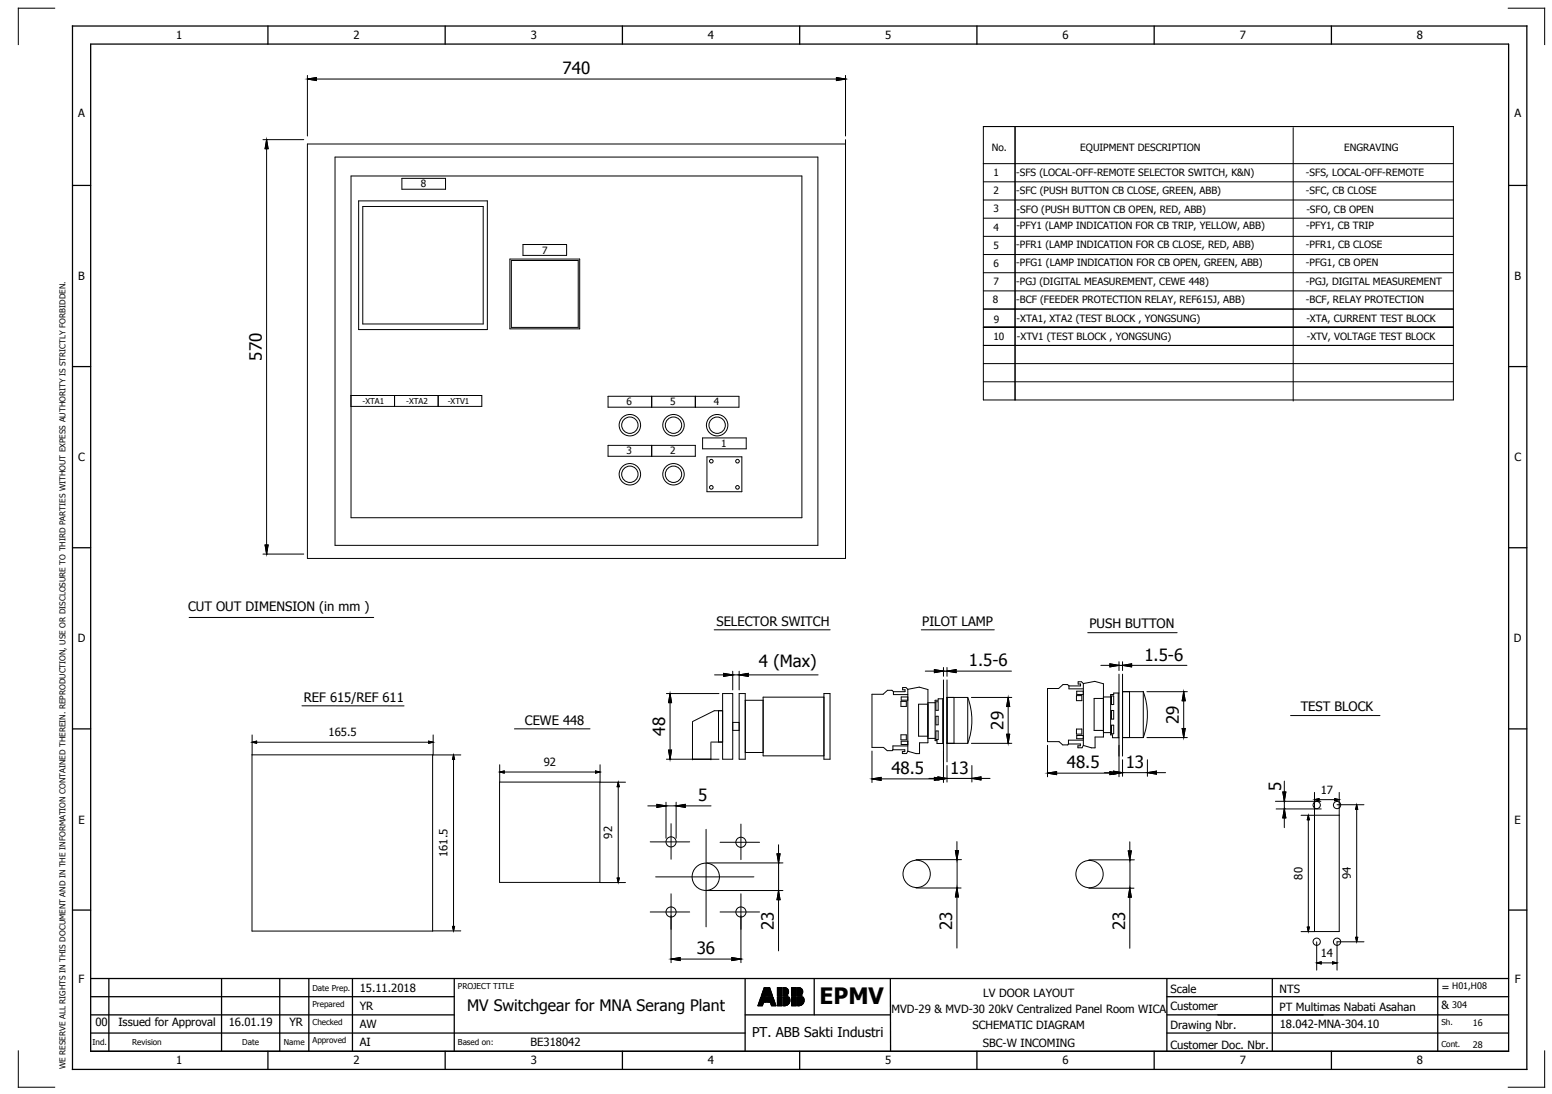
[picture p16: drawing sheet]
<svg xmlns="http://www.w3.org/2000/svg" width="427mm" height="301mm" viewBox="0 0 427 301" stroke-linecap="round" stroke-linejoin="round" font-family="sans-serif">
<defs><g id="words">
<text font-size="6.2" x="225.4" y="276.2">EPMV</text>
<g font-size="4.6">
<text x="154.7" y="20.4">740</text>
<text x="72" y="99.2" transform="rotate(-90 72 99.2)">570</text>
<text x="208.7" y="183.5">4 (Max)</text>
<text x="266.5" y="183.3">1.5-6</text>
<text x="314.7" y="181.7">1.5-6</text>
<text x="183" y="202.3" transform="rotate(-90 183 202.3)">48</text>
<text x="276" y="200.7" transform="rotate(-90 276 200.7)">29</text>
<text x="324.3" y="199.1" transform="rotate(-90 324.3 199.1)">29</text>
<text x="245.2" y="212.9">48.5</text>
<text x="261.4" y="212.8">13</text>
<text x="293.4" y="211.3">48.5</text>
<text x="309.6" y="211.2">13</text>
<text x="192" y="220.4">5</text>
<text x="352.3" y="217.5" transform="rotate(-90 352.3 217.5)">5</text>
<text x="212.8" y="255.8" transform="rotate(-90 212.8 255.8)">23</text>
<text x="261.9" y="255.8" transform="rotate(-90 261.9 255.8)">23</text>
<text x="309.4" y="255.9" transform="rotate(-90 309.4 255.9)">23</text>
<text x="191.6" y="262.5">36</text>
</g>
<text font-size="4.3" x="128.5" y="278.2">MV Switchgear for MNA Serang Plant</text>
<text font-size="3.7" x="206.9" y="285.1">PT. ABB Sakti Industri</text>
<g font-size="3.6">
<text x="51.7" y="168">CUT OUT DIMENSION (in mm )</text>
<text x="197.1" y="172.1">SELECTOR SWITCH</text>
<text x="253.7" y="172.1">PILOT LAMP</text>
<text x="299.6" y="172.9">PUSH BUTTON</text>
<text x="83.6" y="193">REF 615/REF 611</text>
<text x="357.7" y="195.7">TEST BLOCK</text>
<text x="144.4" y="199.3">CEWE 448</text>
</g>
<g font-size="3.1">
<text x="48.5" y="10.8">1</text>
<text x="97.2" y="10.8">2</text>
<text x="146" y="10.8">3</text>
<text x="194.7" y="10.8">4</text>
<text x="243.5" y="10.8">5</text>
<text x="292.2" y="10.8">6</text>
<text x="341" y="10.8">7</text>
<text x="389.7" y="10.8">8</text>
<text x="21.5" y="32.2">A</text>
<text x="416.5" y="32.2">A</text>
<text x="21.5" y="77">B</text>
<text x="416.5" y="77">B</text>
<text x="21.5" y="126.9">C</text>
<text x="416.5" y="126.9">C</text>
<text x="21.4" y="176.7">D</text>
<text x="416.4" y="176.7">D</text>
<text x="90.4" y="202.5">165.5</text>
<text x="149.5" y="210.7">92</text>
<text x="363.2" y="218.3">17</text>
<text x="21.6" y="226.5">E</text>
<text x="416.6" y="226.5">E</text>
<text x="168.4" y="230.7" transform="rotate(-90 168.4 230.7)">92</text>
<text x="123.1" y="235.7" transform="rotate(-90 123.1 235.7)">161.5</text>
<text x="358.2" y="242" transform="rotate(-90 358.2 242)">80</text>
<text x="371.5" y="241.9" transform="rotate(-90 371.5 241.9)">94</text>
<text x="363.2" y="263.2">14</text>
<text x="21.6" y="270.4">F</text>
<text x="98.9" y="272.8">15.11.2018</text>
<text x="270.4" y="274.2">LV DOOR LAYOUT</text>
<text x="321.9" y="273.2">Scale</text>
<text x="351.9" y="273.2">NTS</text>
<text x="396.4" y="272.5">=</text>
<text x="416.6" y="270.4">F</text>
<text x="98.9" y="277.8">YR</text>
<text x="245.2" y="278.6">MVD-29 &amp; MVD-30 20kV Centralized Panel Room WICA</text>
<text x="321.9" y="277.9">Customer</text>
<text x="351.9" y="278.1">PT Multimas Nabati Asahan</text>
<text x="396.4" y="277.5">&amp;</text>
<text x="26.2" y="282.3">00</text>
<text x="32.6" y="282.3">Issued for Approval</text>
<text x="62.9" y="282.3">16.01.19</text>
<text x="79.6" y="282.3">YR</text>
<text x="98.9" y="282.8">AW</text>
<text x="98.9" y="287.8">AI</text>
<text x="145.9" y="287.8">BE318042</text>
<text x="267.5" y="283.2">SCHEMATIC DIAGRAM</text>
<text x="321.9" y="283.2">Drawing Nbr.</text>
<text x="352" y="282.8">18.042-MNA-304.10</text>
<text x="48.5" y="292.8">1</text>
<text x="97.2" y="292.8">2</text>
<text x="146" y="292.8">3</text>
<text x="194.7" y="292.8">4</text>
<text x="243.5" y="292.8">5</text>
<text x="270.3" y="288.1">SBC-W INCOMING</text>
<text x="292.2" y="292.8">6</text>
<text x="321.9" y="288.4">Customer Doc. Nbr.</text>
<text x="341" y="292.8">7</text>
<text x="389.7" y="292.8">8</text>
</g>
<g font-size="2.8">
<text x="272.8" y="41.4">No.</text>
<text x="297.1" y="41.4">EQUIPMENT DESCRIPTION</text>
<text x="369.7" y="41.5">ENGRAVING</text>
<text x="115.8" y="51.6">8</text>
<text x="273.3" y="48.4">1</text>
<text x="273.3" y="53.4">2</text>
<text x="279.5" y="48.5">-SFS (LOCAL-OFF-REMOTE SELECTOR SWITCH, K&amp;N)</text>
<text x="279.5" y="53.5">-SFC (PUSH BUTTON CB CLOSE, GREEN, ABB)</text>
<text x="359.2" y="48.5">-SFS, LOCAL-OFF-REMOTE</text>
<text x="359.2" y="53.5">-SFC, CB CLOSE</text>
<text x="273.3" y="58.4">3</text>
<text x="279.6" y="58.5">-SFO (PUSH BUTTON CB OPEN, RED, ABB)</text>
<text x="359.3" y="58.5">-SFO, CB OPEN</text>
<text x="273.3" y="63.4">4</text>
<text x="279.5" y="63.1">-PFY1 (LAMP INDICATION FOR CB TRIP, YELLOW, ABB)</text>
<text x="359.2" y="63.1">-PFY1, CB TRIP</text>
<text x="149.1" y="69.8">7</text>
<text x="273.3" y="68.4">5</text>
<text x="279.5" y="68.3">-PFR1 (LAMP INDICATION FOR CB CLOSE, RED, ABB)</text>
<text x="359.2" y="68.3">-PFR1, CB CLOSE</text>
<text x="273.3" y="73.4">6</text>
<text x="279.5" y="73.3">-PFG1 (LAMP INDICATION FOR CB OPEN, GREEN, ABB)</text>
<text x="359.2" y="73.3">-PFG1, CB OPEN</text>
<text x="273" y="83.3">8</text>
<text x="273.3" y="78.4">7</text>
<text x="279.5" y="78.3">-PGJ (DIGITAL MEASUREMENT, CEWE 448)</text>
<text x="279.5" y="83.3">-BCF (FEEDER PROTECTION RELAY, REF615J, ABB)</text>
<text x="359.2" y="78.3">-PGJ, DIGITAL MEASUREMENT</text>
<text x="359.2" y="83.3">-BCF, RELAY PROTECTION</text>
<text x="273.4" y="88.7">9</text>
<text x="279.6" y="88.6">-XTA1, XTA2 (TEST BLOCK , YONGSUNG)</text>
<text x="359.3" y="88.6">-XTA, CURRENT TEST BLOCK</text>
<text x="273.2" y="93.6">10</text>
<text x="279.7" y="93.6">-XTV1 (TEST BLOCK , YONGSUNG)</text>
<text x="359.4" y="93.6">-XTV, VOLTAGE TEST BLOCK</text>
<text x="172.3" y="111.5">6</text>
<text x="184.3" y="111.5">5</text>
<text x="196.3" y="111.5">4</text>
<text x="172.3" y="125">3</text>
<text x="184.3" y="125">2</text>
<text x="198.3" y="122.9">1</text>
</g>
<g font-size="2.5">
<text x="399.4" y="272.2">H01,H08</text>
<text x="399.4" y="277.2">304</text>
<text x="405.1" y="282.2">16</text>
<text x="405.1" y="288.1">28</text>
</g>
<g font-size="2.2">
<text x="99.7" y="111.2">-XTA1</text>
<text x="111.7" y="111.2">-XTA2</text>
<text x="123.1" y="111.1">-XTV1</text>
<text x="85.9" y="272.5">Date Prep.</text>
<text x="125.9" y="271.9">PROJECT TITLE</text>
<text x="85.9" y="277">Prepared</text>
<text x="85.9" y="282">Checked</text>
<text x="396.4" y="281.9">Sh.</text>
<text x="25.4" y="287.5">Ind.</text>
<text x="36.4" y="287.5">Revision</text>
<text x="66.6" y="287.5">Date</text>
<text x="78.1" y="287.5">Name</text>
<text x="85.9" y="287">Approved</text>
<text x="125.9" y="287.5">Based on:</text>
<text x="396.4" y="287.9">Cont.</text>
<text x="18" y="294.2" transform="rotate(-90 18 294.2)">WE RESERVE ALL RIGHTS IN THIS DOCUMENT AND IN THE INFORMATION CONTAINED THEREIN. REPRODUCTION, USE OR DISCLOSURE TO THIRD PARTIES WITHOUT EXPESS AUTHORITY IS STRICTLY FORBIDDEN.</text>
</g>
</g></defs>
<g fill="none" stroke="#000" stroke-width=".35">
<path d="M19.9 7.2h400v287h-400zM24.9 12.1h390v277.1h-390zM73.7 7.2v5M122.4 7.2v5M171.2 7.2v5M219.9 7.2v5M268.7 7.2v5M317.4 7.2v5M366.2 7.2v5M19.9 51h5M414.9 51h5M19.9 100.8h5"/>
<path d="M414.9 100.8h5M19.9 150.7h5M414.9 150.7h5M19.9 200.5h5M414.9 200.5h5M19.9 250.3h5M414.9 250.3h5M24.9 279.2h100M24.9 269.2h390M24.9 274.2h100M29.9 269.2v20M60.9 269.2v20"/>
<path d="M76.9 269.2v20M84.9 269.2v20M96.9 269.2v20M124.9 269.2v20M204.9 279.2h40M204.9 269.2v20M223.9 269.2v10M244.9 269.2v20M320.9 279.2h94M320.9 269.2v20M320.9 274.2h94M349.9 269.2v20"/>
<path d="M395.4 269.2v20M24.9 289.2h390M24.9 284.2h180M73.7 289.2v5M122.4 289.2v5M171.2 289.2v5M219.9 289.2v5M268.7 289.2v5M317.4 289.2v5M320.9 284.2h94M366.2 289.2v5"/>
</g>
<g fill="none" stroke="#000" stroke-width=".28">
<path d="M15 2.3h-10v10M414.8 2.3h10v10M72.3 38.4h11.2M73.3 38.4h.1M73.3 38.4l.4 2.5h-.8zM84.5 21.7h.1M84.5 20.7v16.7M84.5 21.7l2.5-.4v.9zM87 21.7h143M230 21.3l2.5 .4-2.5 .5zM232.5 21.7h.1M232.5 38.4v115.2h-148v-114h148"/>
<path d="M232.5 20.7v16.7M270.5 34.8h129.2v75.2h-129.2zM279.2 34.8v75.2M355.7 35.1v75.2M73.3 40.9v109M92.1 43.2h132.8v106.8h-132.8zM96.5 48.4h124v94h-124zM98.6 55.3h35.4v35.4h-35.4zM99.8 56.8h33.1v32.3h-33.1zM110.5 49.1h12v3h-12zM270.4 45h129.3M270.5 55h129.2"/>
<path d="M270.5 50h129.2M140.2 71.3h19.2v19.2h-19.2zM140.6 71.7h18.4v18.4h-18.4zM143.8 67.3h12v3h-12zM270.5 60h129.2M270.5 75h129.2M270.5 70h129.2M270.5 65h129.2M270.5 85h129.2M270.5 80h129.2M270.5 90h129.2M270.5 95h129.2"/>
<path d="M96.5 108.8h.1M96.5 108.8h36v3h-36M108.5 108.8h.1M108.5 108.8v3M120.5 108.8h.1M120.5 108.8v3M167.2 109h36v3h-36zM179.2 109v3M191.2 109v3M270.5 105h129.2M270.5 100h129.2M167.2 122.5h24v3h-24z"/>
<path d="M179.2 122.5v3M193.2 120.5h12v3h-12zM194.4 125.7h9.6v9.6h-9.6zM72.3 152.4h11.2M72.9 149.9h.8l-.4 2.5zM73.3 152.4h.1M52 169.8h50.8M196.4 173.2h31.9M253.4 173.2h20.1M299.2 174h24.6M83 194.1l28.1 .1M183.3 190.8h14.4"/>
<path d="M184.3 190.8h.1M184.3 193.3v13M184.3 190.8l.4 2.5h-.8zM190.5 198.7v10.3M196.5 185.6h2.5M197.6 195.5v8.6M198.7 195.5h-2.2l-6 3M198.7 190.8h2.8v18h-2.8zM199 185.2l2.5 .4-2.5 .5zM201.5 185.6h.1M201.5 184.6v5.2M201.5 185.6h1.8"/>
<path d="M201.5 198.7h1.8M203.3 185.6h.1M203.3 190.8h1.7v18h-1.7zM203.3 184.6v5.2M203.3 185.6l2.5-.4v.9zM205 192.6h4.9M205.8 185.6h19.2M226.6 190.8h1.7v18h-1.7zM226.6 191.8h-16.7v16.1h16.7M245.7 190.3l-.4-.4h-1.2l-1.2 1.1h-3.1v14.6h3.2l1 .9h1.4l.2-.3M245.7 190.3v.8h4M247.8 192.9h1.5v1.4h-1.5z"/>
<path d="M249.7 189.6l-.5-.5h-.9v.6h.6v.6h-3.2M249.7 189.6v17M249.7 189.6l3.1-.6 2.4 .7v14.6h-2.3v3h-.9l-2.3-.7M249.7 191.7h-1.8v.9h1.8M254.5 184.6h2.5M255.2 193.3h2M255.2 193.7h-2.6v8.8h2.6M257 184.2l2.5 .4-2.5 .4zM257.4 193h.6v2.4h-.6zM257.4 197h.6v2.4h-.6zM259.3 192.2v12.3M259.5 184.6h.1"/>
<path d="M259.5 192.2h-1.5v.4h-.8v11.1h.5v.8h1.8M259.5 183.6v2.4M259.5 187v28.2M259.5 184.6h1M260.5 184.6h.1M260.5 183.6v2.4M260.5 187v22.6M260.5 191.8h5.7M260.5 184.6l2.5-.4v.8zM262.4 191.8v12.7M263 184.6h15.2M266.2 191.8a18.1 18.1 0 0 1 0 12.7"/>
<path d="M266.2 191.8v12.7M267.2 191.8h11.1M277.3 191.8h.1M277.3 194.3v7.7M277.3 191.8l.4 2.5h-.8zM294 188.7l-.4-.4h-1.2l-1.2 1.1h-3.1v14.6h3.2l1 .9h1.4l.2-.3M294 188.7v.8h4M296.1 191.3h1.4v1.4h-1.4zM298 188v17M298 188l-.5-.5h-1v.7h.7v.5h-3.2M298 188l3.1-.6 2.4 .7v14.6h-2.3v3h-1l-2.2-.7M298 190.1h-1.9v.9h1.9"/>
<path d="M302.8 183h2.5M303.5 192.1h-2.6v8.8h2.6M303.5 191.7h2M305.3 182.6l2.5 .4-2.5 .4zM305.7 191.4h.6v2.4h-.6zM305.7 195.4h.6v2.4h-.6zM305.7 199.5h.6v2.3h-.6zM307.6 190.6v12.3M307.8 183h.1M307.8 190.6h-1.5v.4h-.8v11.1h.5v.8h1.8M307.8 182v2.4M307.8 185.4v28.3"/>
<path d="M307.8 183h.9M308.7 183h.1M308.7 190.3h5.7M308.7 182v2.4M308.7 185.4v22.6M308.7 183l2.5-.4v.8zM310.7 190.3v12.6M311.2 183h15.3M314.4 190.3a18.1 18.1 0 0 1 0 12.6M314.4 190.3v12.6M315.4 190.3h11.2M325.6 190.3h.1"/>
<path d="M325.6 192.8v7.6M325.6 190.3l.4 2.5h-.9zM355 196.8h24.6M69.3 207.6l57.4 .1M69.3 202.2v53.9h49.7v-48.5M69.3 204.2l1.3-.3v.5zM70.3 204.2h47.8M117.9 203.9l1.2 .3-1.2 .2zM119.1 202.2v5.5M124.7 207.7l.3 1.2h-.5zM124.7 208.7v46.4M137.4 212.4l1.3-.3v.5z"/>
<path d="M137.4 210.4v4.8M138.4 212.4h25.6M141.5 200.5h20.8M163.8 212.1l1.2 .3-1.2 .2zM165 210.4v32.3M170 215.2l.3 1.2h-.5zM170 216.2v25.6M172 215.2l-34.6-.1v27.6l34.6 .1M183.3 208.8h14.4M183.9 206.3h.8l-.4 2.5zM184.3 208.8h.1M195.5 204.1h3.2"/>
<path d="M195.5 204.3v4.7M201.5 200.9h1.8M205 207h4.9M239.8 214.2h.1M239.8 206.6v8.6M239.8 214.2l2.5-.4v.9zM242.3 214.2h14.7M245.6 206.2h3.3v.5h-.7v.6h1.1l.4-.7M247.8 202.1h1.5v1.4h-1.5zM249.7 205.2h-4.1v1M249.7 203.9h-1.8v.9h1.8M255.2 203.1h2"/>
<path d="M255.5 214.1h2.5M257 213.8l2.5 .4-2.5 .5zM257.4 201.1h.6v2.3h-.6zM258 213.7l2.5 .4-2.5 .4zM259.5 214.2h.1M260.5 214.1h.1M260.5 204.5h5.7M260.5 210.6v4.5M260.5 214.1h6.8M267.2 204.5h11.1M267.3 214.1h.1M267.3 210.6v4.5"/>
<path d="M267.3 214.1l2.5-.4v.8zM269.8 214.1h2.5M276.9 202h.8l-.4 2.5zM277.3 204.5h.1M288.1 212.7h.1M288.1 205v8.7M288.1 212.7l2.5-.5v.9zM290.6 212.7h14.7M293.9 204.6h3.2v.5h-.6v.6h1.1l.4-.7M296.1 200.5h1.4v1.4h-1.4zM298 203.6h-4.1v1M298 202.3h-1.9v.9h1.9"/>
<path d="M303.5 201.5h2M303.7 212.5h2.5M305.3 212.2l2.5 .5-2.5 .4zM306.2 212.1l2.5 .4-2.5 .4zM307.8 212.7h.1M308.7 212.5h.1M308.7 202.9h5.7M308.7 209v4.5M308.7 212.5h6.9M315.4 202.9h11.2M315.6 212.5h.1M315.6 209v4.5"/>
<path d="M315.6 212.5l2.5-.4v.8zM318.1 212.5h2.5M325.1 200.4h.9l-.4 2.5zM325.6 202.9h.1M352.8 217.9h.9l-.5 2.5zM353.2 214.9v8.3M361.5 218v38.2M361.5 220l1.3-.3v.5zM362.5 220h4.8M367.1 219.7l1.2 .3-1.2 .2zM368.3 218v38.2l-10.5 .1M178.2 221.7h2.5"/>
<path d="M178.8 231.6h10.9M180.7 221.3l2.5 .4-2.5 .4zM183.2 221.7h.1M183.2 220.7v9.9M183.2 221.7h2.8M184.6 226.6v9.7M186 221.7h.1M186 220.7v9.9M186 221.7l2.5-.4v.8zM188.5 221.7h7.1M194.2 228.1v26.8M198.1 231.7h10.8"/>
<path d="M203.8 226.7v9.8M213.7 234.9h.8l-.4 2.5zM214.1 237.4h.1M214.1 232.4v2.5M214.1 237.4v7.5M215.3 237.4h-20.9M251.9 236.5h12.5M262.8 234h.8l-.4 2.5zM263.2 236.5h.1M263.2 231.5v2.5M263.2 236.6v7.7M299.5 236.5h12.5"/>
<path d="M310.3 234.1h.9l-.5 2.5zM310.7 236.6h.1M310.7 231.6v2.5M310.8 236.6v7.7M350.8 220.4h12.5M351 222.5h12.4M353.2 220.4h.1M353.2 222.5h.1M353.2 224.7v3M353.2 222.5l.5 2.5h-.9zM359.8 224.3l.3 1.2h-.5zM359.8 225.3v30"/>
<path d="M367.7 221.4h7.4M368.3 224.2l-10.5 .1M373.1 221.4l.3 1.2h-.5zM373.1 222.4v35.7M119 256.1h7.7M124.5 254.8h.5l-.3 1.3zM169.8 241.5h.5l-.3 1.3zM178.8 250.9h10.9M180.3 241.2h27.1M184.6 245.9v18.9M194.3 245h21M198.1 250.9h10.8"/>
<path d="M203.8 245.9v18.9M214.1 245h.1M214.1 247.5v14.1M214.1 245l.4 2.5h-.8zM251.9 244.3h12.4M263.2 244.2h.1M263.2 246.7v14.1M263.2 244.2l.4 2.5h-.8zM299.5 244.3h12.4M310.7 244.3h.1M310.7 246.8v14M310.7 244.3l.5 2.5h-.9z"/>
<path d="M359.6 255h.5l-.3 1.3zM362.1 259.1v7.8M372.9 257.8h.5l-.3 1.3zM375.1 259.1h-7.4v7.8M184.6 263.8h.1M184.6 263.8l2.5-.4v.8zM187.1 263.8h14.2M201.3 263.4l2.5 .4-2.5 .4zM203.8 263.8h.1M208.5 276.5v.2M208.6 276.3v.4M208.6 276.1v.6"/>
<path d="M208.7 275.9v.8M208.8 275.6v1.1M208.9 275.4v1.3M209 275.2v1.5M209 275v1.7M209.1 274.7v2M209.2 274.5v2.2M209.3 274.3l-.9 2.4h1.3l.3-1M209.3 274.3h1.5v1.4h-.8M209.3 274.3v2.4M209.4 273.8v.2M209.4 274.3v2.4"/>
<path d="M209.5 273.6v.4M209.5 274.3v2.4M209.6 273.4v.6M209.6 274.3v2.4M209.7 273.2v.8M209.7 274.3v2.4M209.7 273v1M209.7 274.3v2.2M209.8 272.7v1.3M209.8 274.3v2M209.9 272.5v1.5M209.9 274.3v1.8"/>
<path d="M210 272.3v1.7M210 274.3v1.6M210 272.1v1.9M210 274.3v1.4M210.1 271.8v2.2M210.1 274.3v1.4M210.2 271.7h.6v2.3h-1.4zM210.2 271.7v2.3M210.2 274.3v1.4M210.3 271.7v2.3M210.3 274.3v1.4M210.4 271.7v2.3"/>
<path d="M210.4 274.3v1.4M210.5 271.7v2.3M210.5 274.3v1.4M210.6 271.7v2.3M210.6 274.3v1.4M210.7 271.7v2.3M210.7 274.3v1.4M210.8 271.7v2.3M210.8 274.3v1.4M211.1 271.7h.6l.8 2.3h-1.4zM211.1 271.7v2.3M211.1 274.3v1.4"/>
<path d="M211.2 271.7v2.3M211.2 274.3v1.4M211.3 271.7v2.3M211.3 274.3v1.4M211.4 271.7v2.3M211.4 274.3v1.4M211.5 271.7v2.3M211.5 274.3v1.4M211.6 271.7v2.3M211.6 274.3v1.4M211.7 271.7v2.3M211.7 274.3v1.4"/>
<path d="M211.8 271.9v2.1M211.8 274.3v1.4M211.8 275.7h-.7v-1.4h1.5l.8 2.4M211.8 275.7l.4 1h1.2M211.8 272.1v1.9M211.9 272.3v1.7M211.9 274.3v1.6M212 272.5v1.5M212 274.3v1.8M212.1 272.8v1.2M212.1 274.3v2M212.2 273v1"/>
<path d="M212.2 274.3v2.3M212.2 273.2v.8M212.2 274.3v2.4M212.3 273.4v.6M212.3 274.3v2.4M212.4 273.7v.3M212.4 274.3v2.4M212.5 273.9v.1M212.5 274.3v2.4M212.6 274.3v2.4M212.7 274.6v2.1M212.8 274.8v1.9"/>
<path d="M212.9 275v1.7M212.9 275.2v1.5M213 275.5v1.2M213.1 275.7v1M213.2 275.9v.8M213.3 276.1v.6M213.3 276.3v.4M213.4 276.6v.1M213.8 271.7h1.3v2.3h-1.3zM213.8 274.3h1.3v2.4h-1.3zM213.9 271.7v2.3M213.9 274.3v2.4"/>
<path d="M214 271.7v2.3M214 274.3v2.4M214.1 271.7v2.3M214.1 274.3v2.4M214.2 271.7v2.3M214.2 274.3v2.4M214.3 271.7v2.3M214.3 274.3v2.4M214.4 271.7v2.3M214.4 274.3v2.4M214.5 271.7v2.3M214.5 274.3v2.4"/>
<path d="M214.6 271.7v2.3M214.6 274.3v2.4M214.7 271.7v2.3M214.7 274.3v2.4M214.8 271.7v2.3M214.8 274.3v2.4M214.9 271.7v2.3M214.9 274.3v2.4M215 271.7v2.3M215 274.3v2.4M215.4 271.7a1.16 1.16 0 0 1 1.4 .6 1.16 1.16 0 0 1-.5 1.5l.5 .2h-1.4zM215.5 271.7v2.3"/>
<path d="M215.5 274.3v2.4M215.6 271.7v2.3M215.6 274.3v2.4M215.7 271.7v2.3M215.7 274.3v2.4M215.8 271.7v2.3M215.8 274.3v2.4M215.9 271.7v2.3M215.9 274.3v2.4M216 271.7v2.3M216 274.3v2.3M216.1 271.7v2.3"/>
<path d="M216.1 274.3v2.3M216.2 271.7v2.3M216.2 274.3v2.3M216.3 271.8v2.2M216.3 274.3v2.3M216.4 271.8v2.2M216.4 274.3v2.2M216.5 271.9v1.8M216.5 273.8v.2M216.5 274.3v2.2M216.5 271.9v1.7M216.5 273.9v.1"/>
<path d="M216.6 272v1.5M216.6 273.9v.1M216.6 274.3v2.1M216.7 272.1v1.4M216.7 274h.1M216.7 274.3v2.1M216.8 272.2v1.1M216.8 274.3v2M216.8 272.4v.8M216.8 274.3v1.9M216.9 274.3v1.8M217 274.3v1.7"/>
<path d="M217 274.3a1.5 1.5 0 0 1-1.2 2.4M217 274.3h-1.6v2.4h.4M217.1 274.4v1.5M217.2 274.5v1.3M217.2 274.8v.8M217.7 271.7h1.3v2.3h-1.3zM217.7 274.3h1.3v2.4h-1.3zM217.8 271.7v2.3M217.8 274.3v2.4M217.9 271.7v2.3M217.9 274.3v2.4M218 271.7v2.3"/>
<path d="M218 274.3v2.4M218.1 271.7v2.3M218.1 274.3v2.4M218.2 271.7v2.3M218.2 274.3v2.4M218.3 271.7v2.3M218.3 274.3v2.4M218.4 271.7v2.3M218.4 274.3v2.4M218.5 271.7v2.3M218.5 274.3v2.4M218.6 271.7v2.3"/>
<path d="M218.6 274.3v2.4M218.7 271.7v2.3M218.7 274.3v2.4M218.8 271.7v2.3M218.8 274.3v2.4M218.9 271.7v2.3M218.9 274.3v2.4M219 271.7v2.3M219 274.3v2.4M219.3 271.7a1.16 1.16 0 0 1 1.4 .6 1.16 1.16 0 0 1-.5 1.5l.5 .2h-1.4zM219.4 271.7v2.3M219.4 274.3v2.4"/>
<path d="M219.5 271.7v2.3M219.5 274.3v2.4M219.6 271.7v2.3M219.6 274.3v2.4M219.7 271.7v2.3M219.7 274.3v2.4M219.8 271.7v2.3M219.8 274.3v2.4M219.9 271.7v2.3M219.9 274.3v2.3M220 271.7v2.3M220 274.3v2.3"/>
<path d="M220.1 271.7v2.3M220.1 274.3v2.3M220.2 271.8v2.2M220.2 274.3v2.3M220.3 271.8v2.2M220.3 274.3v2.2M220.4 271.9v1.8M220.4 273.8v.2M220.4 274.3v2.2M220.4 271.9v1.7M220.4 273.9v.1M220.5 272v1.5"/>
<path d="M220.5 273.9v.1M220.5 274.3v2.1M220.6 272.1v1.3M220.6 274h.1M220.6 274.3v2.1M220.7 272.2v1.1M220.7 274.3v2M220.8 272.4v.8M220.8 274.3v1.9M220.8 274.3v1.8M220.9 274.3v1.7M220.9 274.3a1.5 1.5 0 0 1-1.2 2.4"/>
<path d="M220.9 274.3h-1.6v2.4h.4M221 274.4v1.5M221.1 274.6v1.2M221.1 274.8v.7M362.1 264.9l1.3-.3v.5zM363.1 264.9h3.6M366.5 264.6l1.2 .3-1.2 .2zM5 289.1v10h10M424.8 289.1v10h-10"/>
<circle cx="173.2" cy="117" r="2.95"/>
<circle cx="173.2" cy="117" r="2.25"/>
<circle cx="185.2" cy="117" r="2.95"/>
<circle cx="185.2" cy="117" r="2.25"/>
<circle cx="197.2" cy="117" r="2.95"/>
<circle cx="197.2" cy="117" r="2.25"/>
<circle cx="173.2" cy="130.5" r="2.25"/>
<circle cx="173.2" cy="130.5" r="2.95"/>
<circle cx="185.2" cy="130.5" r="2.95"/>
<circle cx="185.2" cy="130.5" r="2.25"/>
<circle cx="195.6" cy="126.9" r=".5"/>
<circle cx="195.6" cy="134.1" r=".5"/>
<circle cx="202.8" cy="126.9" r=".5"/>
<circle cx="202.8" cy="134.1" r=".5"/>
<circle cx="184.6" cy="231.6" r="1.39"/>
<circle cx="203.8" cy="231.7" r="1.39"/>
<circle cx="362.1" cy="221.4" r="1"/>
<circle cx="367.7" cy="221.4" r="1"/>
<circle cx="184.6" cy="250.9" r="1.39"/>
<circle cx="194.1" cy="241.2" r="3.8"/>
<circle cx="203.8" cy="250.9" r="1.39"/>
<circle cx="252.1" cy="240.4" r="3.8"/>
<circle cx="299.7" cy="240.4" r="3.8"/>
<circle cx="362.1" cy="259" r="1"/>
<circle cx="367.7" cy="259" r="1"/>
</g>
<g fill="#000" stroke="#000" stroke-width=".28">
<path d="M84.5 21.7l2.5-.4v.9zM230 21.3l2.5 .4-2.5 .5zM73.3 38.4l.4 2.5h-.8zM72.9 149.9h.8l-.4 2.5zM184.3 190.8l.4 2.5h-.8zM199 185.2l2.5 .4-2.5 .5zM203.3 185.6l2.5-.4v.9zM257 184.2l2.5 .4-2.5 .4zM260.5 184.6l2.5-.4v.8zM277.3 191.8l.4 2.5h-.8zM305.3 182.6l2.5 .4-2.5 .4zM308.7 183l2.5-.4v.8z"/>
<path d="M325.6 190.3l.4 2.5h-.9zM69.3 204.2l1.3-.3v.5zM117.9 203.9l1.2 .3-1.2 .2zM124.7 207.7l.3 1.2h-.5zM137.4 212.4l1.3-.3v.5zM163.8 212.1l1.2 .3-1.2 .2zM170 215.2l.3 1.2h-.5zM183.9 206.3h.8l-.4 2.5zM239.8 214.2l2.5-.4v.9zM257 213.8l2.5 .4-2.5 .5zM258 213.7l2.5 .4-2.5 .4zM267.3 214.1l2.5-.4v.8z"/>
<path d="M276.9 202h.8l-.4 2.5zM288.1 212.7l2.5-.5v.9zM305.3 212.2l2.5 .5-2.5 .4zM306.2 212.1l2.5 .4-2.5 .4zM315.6 212.5l2.5-.4v.8zM325.1 200.4h.9l-.4 2.5zM352.8 217.9h.9l-.5 2.5zM367.1 219.7l1.2 .3-1.2 .2zM180.7 221.3l2.5 .4-2.5 .4zM186 221.7l2.5-.4v.8zM213.7 234.9h.8l-.4 2.5zM262.8 234h.8l-.4 2.5z"/>
<path d="M310.3 234.1h.9l-.5 2.5zM353.2 222.5l.5 2.5h-.9zM359.8 224.3l.3 1.2h-.5zM361.5 220l1.3-.3v.5zM373.1 221.4l.3 1.2h-.5zM124.5 254.8h.5l-.3 1.3zM169.8 241.5h.5l-.3 1.3zM214.1 245l.4 2.5h-.8zM263.2 244.2l.4 2.5h-.8zM310.7 244.3l.5 2.5h-.9zM359.6 255h.5l-.3 1.3zM372.9 257.8h.5l-.3 1.3z"/>
<path d="M184.6 263.8l2.5-.4v.8zM201.3 263.4l2.5 .4-2.5 .4zM362.1 264.9l1.3-.3v.5zM366.5 264.6l1.2 .3-1.2 .2z"/>
</g>
<use href="#words"/>
</svg>
